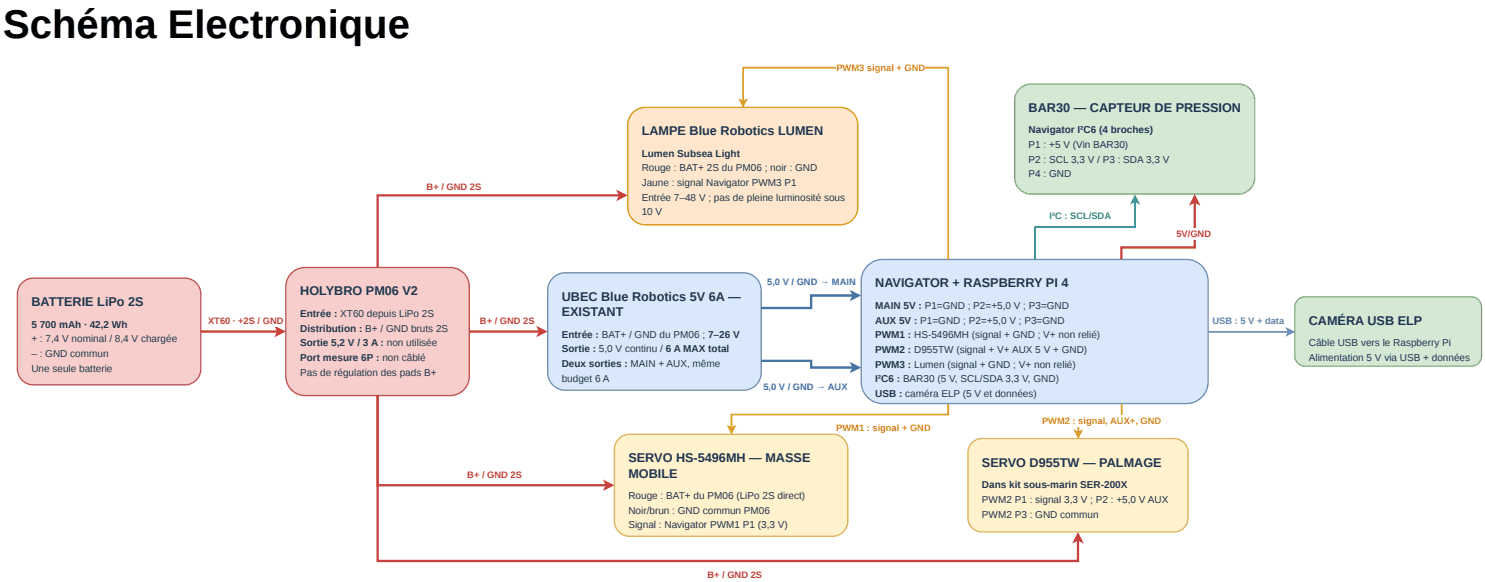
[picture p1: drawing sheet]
<svg xmlns="http://www.w3.org/2000/svg" width="564mm" height="221mm" viewBox="0 0 564 221" stroke-linecap="round" stroke-linejoin="round" font-family="sans-serif">
<defs><g id="words">
<text font-size="15.2" x="1.3" y="14.5">Schéma Electronique</text>
<g font-size="4.8" fill="#1f3550">
<text x="391" y="42.6">BAR30 — CAPTEUR DE PRESSION</text>
<text x="243.9" y="51.5">LAMPE Blue Robotics LUMEN</text>
<text x="114.1" y="112.3">HOLYBRO PM06 V2</text>
<text x="332.7" y="109.3">NAVIGATOR + RASPBERRY PI 4</text>
<text x="11.9" y="116.4">BATTERIE LiPo 2S</text>
<text x="213.5" y="114.4">UBEC Blue Robotics 5V 6A —</text>
<text x="213.5" y="120.2">EXISTANT</text>
<text x="497.5" y="123.5">CAMÉRA USB ELP</text>
<text x="238.9" y="175.7">SERVO HS-5496MH — MASSE</text>
<text x="373.3" y="177.5">SERVO D955TW — PALMAGE</text>
<text x="238.9" y="181.5">MOBILE</text>
</g>
<g font-size="3.8" fill="#24374c">
<text x="391" y="50.7">Navigator I²C6 (4 broches)</text>
<text x="243.9" y="59.6">Lumen Subsea Light</text>
<text x="391" y="56.3">P1 : +5 V (Vin BAR30)</text>
<text x="243.9" y="65.2">Rouge : BAT+ 2S du PM06 ; noir : GND</text>
<text x="391" y="61.9">P2 : SCL 3,3 V / P3 : SDA 3,3 V</text>
<text x="243.9" y="70.7">Jaune : signal Navigator PWM3 P1</text>
<text x="391" y="67.4">P4 : GND</text>
<text x="243.9" y="76.3">Entrée 7–48 V ; pas de pleine luminosité sous</text>
<text x="243.9" y="81.9">10 V</text>
<text x="332.7" y="117.4">MAIN 5V : P1=GND ; P2=+5,0 V ; P3=GND</text>
<text x="11.9" y="124.5">5 700 mAh · 42,2 Wh</text>
<text x="114.1" y="120.4">Entrée : XT60 depuis LiPo 2S</text>
<text x="332.7" y="123">AUX 5V : P1=GND ; P2=+5,0 V ; P3=GND</text>
<text x="11.9" y="130.1">+ : 7,4 V nominal / 8,4 V chargée</text>
<text x="114.1" y="126">Distribution : B+ / GND bruts 2S</text>
<text x="114.1" y="131.6">Sortie 5,2 V / 3 A : non utilisée</text>
<text x="213.5" y="128.3">Entrée : BAT+ / GND du PM06 ; 7–26 V</text>
<text x="332.7" y="128.6">PWM1 : HS-5496MH (signal + GND ; V+ non relié)</text>
<text x="497.5" y="131.6">Câble USB vers le Raspberry Pi</text>
<text x="11.9" y="135.7">– : GND commun</text>
<text x="114.1" y="137.2">Port mesure 6P : non câblé</text>
<text x="213.5" y="133.9">Sortie : 5,0 V continu / 6 A MAX total</text>
<text x="332.7" y="134.1">PWM2 : D955TW (signal + V+ AUX 5 V + GND)</text>
<text x="497.5" y="137.2">Alimentation 5 V via USB + données</text>
<text x="11.9" y="141.2">Une seule batterie</text>
<text x="114.1" y="142.8">Pas de régulation des pads B+</text>
<text x="213.5" y="139.5">Deux sorties : MAIN + AUX, même</text>
<text x="332.7" y="139.7">PWM3 : Lumen (signal + GND ; V+ non relié)</text>
<text x="213.5" y="145">budget 6 A</text>
<text x="332.7" y="145.3">I²C6 : BAR30 (5 V, SCL/SDA 3,3 V, GND)</text>
<text x="332.7" y="150.9">USB : caméra ELP (5 V et données)</text>
<text x="373.3" y="185.6">Dans kit sous-marin SER-200X</text>
<text x="238.9" y="189.7">Rouge : BAT+ du PM06 (LiPo 2S direct)</text>
<text x="373.3" y="191.2">PWM2 P1 : signal 3,3 V ; P2 : +5,0 V AUX</text>
<text x="238.9" y="195.2">Noir/brun : GND commun PM06</text>
<text x="373.3" y="196.8">PWM2 P3 : GND commun</text>
<text x="238.9" y="200.8">Signal : Navigator PWM1 P1 (3,3 V)</text>
</g>
<g font-size="3.5" fill="#db831e">
<text x="317.9" y="26.9">PWM3 signal + GND</text>
<text x="396.1" y="161.3">PWM2 : signal, AUX+, GND</text>
<text x="317.9" y="163.8">PWM1 : signal + GND</text>
</g>
<g font-size="3.5" fill="#c8413c">
<text x="162.2" y="72.3">B+ / GND 2S</text>
<text x="447.1" y="90.3">5V/GND</text>
<text x="79.1" y="123.2">XT60 · +2S / GND</text>
<text x="182.4" y="123">B+ / GND 2S</text>
<text x="177.6" y="181.8">B+ / GND 2S</text>
<text x="268.9" y="219.6">B+ / GND 2S</text>
</g>
<text font-size="3.5" fill="#2c9873" x="398.9" y="83.4">I²C : SCL/SDA</text>
<g font-size="3.5" fill="#3179b8">
<text x="291.6" y="108.3">5,0 V / GND → MAIN</text>
<text x="290.2" y="148.3">5,0 V / GND → AUX</text>
</g>
<text font-size="3.5" fill="#795ab5" x="460.9" y="123.2">USB : 5 V + data</text>
</g></defs>
<path d="M8.4 107.5l2-1.3 2.1-.5h57.8l2.8 .8 1.3 .9 1 1.2 .9 2.8v29l-.7 2.7-.9 1.3-1.2 1-1.5 .6-1.5 .3h-57.8l-2.9-.7-1.3-.9-1-1.3-.6-1.4-.3-1.6v-29l.6-2.1z" fill="#f8cecc"/>
<path d="M8.4 107.5l2-1.3 2.1-.5h57.8l2.8 .8 1.3 .9 1 1.2 .9 2.8v29l-.7 2.7-.9 1.3-1.2 1-1.5 .6-1.5 .3h-57.8l-2.9-.7-1.3-.9-1-1.3-.6-1.4-.3-1.6v-29l.6-2.1z" fill="none" stroke="#b85450" stroke-width=".51"/>
<path d="M110.8 103.8l2.4-1.6 2.8-.5h55.3l2.1 .4 1.7 .8 1.3 1.1 1 1.3 .7 1.6 .3 1.8v34.6l-.4 2.1-.8 1.7-1.3 1.4-1.4 1-1.5 .6-1.7 .3h-55.6l-1.9-.4-1.9-.9-1.3-1.1-1-1.3-.7-1.8-.2-1.6v-34.8l.6-2.5z" fill="#f8cecc"/>
<path d="M110.8 103.8l2.4-1.6 2.8-.5h55.3l2.1 .4 1.7 .8 1.3 1.1 1 1.3 .7 1.6 .3 1.8v34.6l-.4 2.1-.8 1.7-1.3 1.4-1.4 1-1.5 .6-1.7 .3h-55.6l-1.9-.4-1.9-.9-1.3-1.1-1-1.3-.7-1.8-.2-1.6v-34.8l.6-2.5z" fill="none" stroke="#b85450" stroke-width=".51"/>
<path d="M210.1 105.7l2.2-1.5 2.4-.5h67.9l3 .7 1.4 1 1.2 1.3 .8 1.5 .3 1.8v31.9l-.7 2.7-.9 1.5-1.5 1.2-1.6 .7-1.7 .3h-68l-3-.7-1.4-.9-1.3-1.5-.7-1.6-.3-1.7v-31.9l.6-2.4z" fill="#dae8fc"/>
<path d="M210.1 105.7l2.2-1.5 2.4-.5h67.9l3 .7 1.4 1 1.2 1.3 .8 1.5 .3 1.8v31.9l-.7 2.7-.9 1.5-1.5 1.2-1.6 .7-1.7 .3h-68l-3-.7-1.4-.9-1.3-1.5-.7-1.6-.3-1.7v-31.9l.6-2.4z" fill="none" stroke="#6c8ebf" stroke-width=".51"/>
<path d="M329.8 101l2.6-1.7 3.2-.7h115.4l2.9 .6 1.9 1 1.7 1.6 1.2 2.2 .5 2v39.2l-.5 2.9-1.2 2.1-1.7 1.7-2.2 1.1-2.3 .4h-115.7l-2.9-.5-1.9-1-1.7-1.7-1.2-2.1-.5-2.4v-39.4l.7-2.8z" fill="#dae8fc"/>
<path d="M329.8 101l2.6-1.7 3.2-.7h115.4l2.9 .6 1.9 1 1.7 1.6 1.2 2.2 .5 2v39.2l-.5 2.9-1.2 2.1-1.7 1.7-2.2 1.1-2.3 .4h-115.7l-2.9-.5-1.9-1-1.7-1.7-1.2-2.1-.5-2.4v-39.4l.7-2.8z" fill="none" stroke="#6c8ebf" stroke-width=".51"/>
<path d="M235.2 166.8l1.9-1.3 2.3-.4h77.1l2 .3 1.4 .8 1.2 1.1 .8 1.5 .4 1.5v27.7l-.4 2.1-.8 1.5-1.2 1.2-1.6 .8-1.6 .3h-77.3l-2.1-.4-1.5-.8-1.2-1.3-.7-1.3-.3-1.7v-27.9l.5-2z" fill="#fff2cc"/>
<path d="M235.2 166.8l1.9-1.3 2.3-.4h77.1l2 .3 1.4 .8 1.2 1.1 .8 1.5 .4 1.5v27.7l-.4 2.1-.8 1.5-1.2 1.2-1.6 .8-1.6 .3h-77.3l-2.1-.4-1.5-.8-1.2-1.3-.7-1.3-.3-1.7v-27.9l.5-2z" fill="none" stroke="#d6b656" stroke-width=".51"/>
<path d="M369.5 168.3a5.3 5.3 0 0 1 3.8-1.6h73a5.3 5.3 0 0 1 5.3 5.3v24.9a5.3 5.3 0 0 1-5.3 5.3h-73a5.3 5.3 0 0 1-5.4-5.3v-24.9a5.3 5.3 0 0 1 1.6-3.7z" fill="#fff2cc"/>
<path d="M369.5 168.3a5.3 5.3 0 0 1 3.8-1.6h73a5.3 5.3 0 0 1 5.3 5.3v24.9a5.3 5.3 0 0 1-5.3 5.3h-73a5.3 5.3 0 0 1-5.4-5.3v-24.9a5.3 5.3 0 0 1 1.6-3.7z" fill="none" stroke="#d6b656" stroke-width=".51"/>
<path d="M240.6 42.8l2.1-1.5 2.4-.5h74.3l2.8 .6 1.4 .9 1.2 1.3 .9 1.6 .4 1.7v32.1l-.6 2.5-1.1 1.7-1.3 1.1-1.8 .9-1.7 .2h-74.3l-2.8-.5-1.6-1.1-1.2-1.3-.7-1.6-.4-1.9v-31.9l.6-2.3z" fill="#ffe6cc"/>
<path d="M240.6 42.8l2.1-1.5 2.4-.5h74.3l2.8 .6 1.4 .9 1.2 1.3 .9 1.6 .4 1.7v32.1l-.6 2.5-1.1 1.7-1.3 1.1-1.8 .9-1.7 .2h-74.3l-2.8-.5-1.6-1.1-1.2-1.3-.7-1.6-.4-1.9v-31.9l.6-2.3z" fill="none" stroke="#d79b00" stroke-width=".51"/>
<path d="M387.5 33.8l2.1-1.4 2.4-.5h78.7l2.4 .5 1.4 .8 1.2 1.2 .9 1.6 .3 1.6 .1 29.9-.5 2.4-1 1.6-1.2 1.1-1.6 .9-1.8 .3h-78.9l-2.4-.5-1.5-.8-1.2-1.3-.8-1.5-.4-1.8v-30.1l.5-2.2z" fill="#d5e8d4"/>
<path d="M387.5 33.8l2.1-1.4 2.4-.5h78.7l2.4 .5 1.4 .8 1.2 1.2 .9 1.6 .3 1.6 .1 29.9-.5 2.4-1 1.6-1.2 1.1-1.6 .9-1.8 .3h-78.9l-2.4-.5-1.5-.8-1.2-1.3-.8-1.5-.4-1.8v-30.1l.5-2.2z" fill="none" stroke="#82b366" stroke-width=".51"/>
<path d="M493.3 114l1.3-.9 1.5-.3h63.1a4 4 0 0 1 4 4v18.4a4 4 0 0 1-4 4h-63.1a4 4 0 0 1-3.9-4v-18.7l.4-1.5z" fill="#d5e8d4"/>
<path d="M493.3 114l1.3-.9 1.5-.3h63.1a4 4 0 0 1 4 4v18.4a4 4 0 0 1-4 4h-63.1a4 4 0 0 1-3.9-4v-18.7l.4-1.5z" fill="none" stroke="#82b366" stroke-width=".51"/>
<path d="M76.3 126h29.6" fill="none" stroke="#c8413c" stroke-width=".89" stroke-linecap="butt"/>
<path d="M105.3 124.8l2.4 1.2-2.4 1.2 .6-1.2z" fill="#c8413c"/>
<path d="M105.3 124.8l2.4 1.2-2.4 1.2 .6-1.2z" fill="none" stroke="#c8413c" stroke-width=".89" stroke-linecap="butt"/>
<path d="M79.1 119.9h28.7v4.3h-28.7z" fill="#fff"/>
<path d="M178.4 126h27" fill="none" stroke="#c8413c" stroke-width=".89" stroke-linecap="butt"/>
<path d="M204.8 124.8l2.4 1.2-2.4 1.2 .6-1.2z" fill="#c8413c"/>
<path d="M204.8 124.8l2.4 1.2-2.4 1.2 .6-1.2z" fill="none" stroke="#c8413c" stroke-width=".89" stroke-linecap="butt"/>
<path d="M182.3 119.7h21.1v4.3h-21.1z" fill="#fff"/>
<path d="M143.5 150.4v34.1h87.2" fill="none" stroke="#c8413c" stroke-width=".89" stroke-linecap="butt"/>
<path d="M230.1 183.3l2.5 1.2-2.5 1.2 .6-1.2z" fill="#c8413c"/>
<path d="M230.1 183.3l2.5 1.2-2.5 1.2 .6-1.2z" fill="none" stroke="#c8413c" stroke-width=".89" stroke-linecap="butt"/>
<path d="M177.5 178.5h21.1v4.3h-21.1z" fill="#fff"/>
<path d="M235.8 74.3h-92.3v27.4" fill="none" stroke="#c8413c" stroke-width=".89" stroke-linecap="butt"/>
<path d="M235.2 73.1l2.4 1.2-2.4 1.2 .6-1.2z" fill="#c8413c"/>
<path d="M235.2 73.1l2.4 1.2-2.4 1.2 .6-1.2z" fill="none" stroke="#c8413c" stroke-width=".89" stroke-linecap="butt"/>
<path d="M162 69h21.1v4.3h-21.1z" fill="#fff"/>
<path d="M324.6 112.3h-16.3v4.8h-19" fill="none" stroke="#3179b8" stroke-width=".89" stroke-linecap="butt"/>
<path d="M324 111.1l2.4 1.2-2.4 1.2 .6-1.2z" fill="#3179b8"/>
<path d="M324 111.1l2.4 1.2-2.4 1.2 .6-1.2z" fill="none" stroke="#3179b8" stroke-width=".89" stroke-linecap="butt"/>
<path d="M291.6 105h33.7v4.3h-33.7z" fill="#fff"/>
<path d="M360.4 153.5v4.1h-82.4v5.2" fill="none" stroke="#db831e" stroke-width=".66" stroke-linecap="butt"/>
<path d="M277 162.3l1 .5 1.1-.5-1.1 2.2z" fill="#db831e"/>
<path d="M277 162.3l1 .5 1.1-.5-1.1 2.2z" fill="none" stroke="#db831e" stroke-width=".66" stroke-linecap="butt"/>
<path d="M318 160.5h35.7v4.3h-35.7z" fill="#fff"/>
<path d="M426.4 153.5v6.7h-16.5v4.3" fill="none" stroke="#db831e" stroke-width=".66" stroke-linecap="butt"/>
<path d="M408.8 163.9l1.1 .6 1.1-.6-1.1 2.2z" fill="#db831e"/>
<path d="M408.8 163.9l1.1 .6 1.1-.6-1.1 2.2z" fill="none" stroke="#db831e" stroke-width=".66" stroke-linecap="butt"/>
<path d="M396.1 158h45.4v4.3h-45.4z" fill="#fff"/>
<path d="M282.5 38.6v-12.9h77.9v73.1" fill="none" stroke="#db831e" stroke-width=".63" stroke-linecap="butt"/>
<path d="M281.4 38.1l1.1 .5 1.1-.5-1.1 2.1z" fill="#db831e"/>
<path d="M281.4 38.1l1.1 .5 1.1-.5-1.1 2.1z" fill="none" stroke="#db831e" stroke-width=".63" stroke-linecap="butt"/>
<path d="M318 23.6h33.7v4.3h-33.7z" fill="#fff"/>
<path d="M431.4 76.4v9.9h-38v12.5" fill="none" stroke="#2c9873" stroke-width=".71" stroke-linecap="butt"/>
<path d="M431.4 74.7l1.2 2.2-1.2-.5-1.1 .5z" fill="#2c9873"/>
<path d="M431.4 74.7l1.2 2.2-1.2-.5-1.1 .5z" fill="none" stroke="#2c9873" stroke-width=".71" stroke-linecap="butt"/>
<path d="M398.9 80.1h23.5v4.3h-23.5z" fill="#fff"/>
<path d="M459.3 126.1h30.6" fill="none" stroke="#795ab5" stroke-width=".66" stroke-linecap="butt"/>
<path d="M489.4 125.1l2.2 1-2.2 1.1 .5-1.1z" fill="#795ab5"/>
<path d="M489.4 125.1l2.2 1-2.2 1.1 .5-1.1z" fill="none" stroke="#795ab5" stroke-width=".66" stroke-linecap="butt"/>
<path d="M461 119.9h27.1v4.3h-27.1z" fill="#fff"/>
<path d="M143.5 150.4v62.8h266.3v-8.2" fill="none" stroke="#c8413c" stroke-width=".89" stroke-linecap="butt"/>
<path d="M409.8 203.2l1.2 2.4-1.2-.6-1.2 .6z" fill="#c8413c"/>
<path d="M409.8 203.2l1.2 2.4-1.2-.6-1.2 .6z" fill="none" stroke="#c8413c" stroke-width=".89" stroke-linecap="butt"/>
<path d="M268.8 216.3h21v4.3h-21z" fill="#fff"/>
<path d="M289.3 137.2h19v2.5h16.3" fill="none" stroke="#3179b8" stroke-width=".89" stroke-linecap="butt"/>
<path d="M324 138.5l2.4 1.2-2.4 1.2 .6-1.2z" fill="#3179b8"/>
<path d="M324 138.5l2.4 1.2-2.4 1.2 .6-1.2z" fill="none" stroke="#3179b8" stroke-width=".89" stroke-linecap="butt"/>
<path d="M290.1 145h32.2v4.3h-32.2z" fill="#fff"/>
<path d="M454.1 76.6v17.5h-27.9v4.5" fill="none" stroke="#c8413c" stroke-width=".89" stroke-linecap="butt"/>
<path d="M454.1 74.8l1.2 2.4-1.2-.6-1.2 .6z" fill="#c8413c"/>
<path d="M454.1 74.8l1.2 2.4-1.2-.6-1.2 .6z" fill="none" stroke="#c8413c" stroke-width=".89" stroke-linecap="butt"/>
<path d="M447 87h13.5v4.3h-13.5z" fill="#fff"/>
<use href="#words"/>
</svg>
